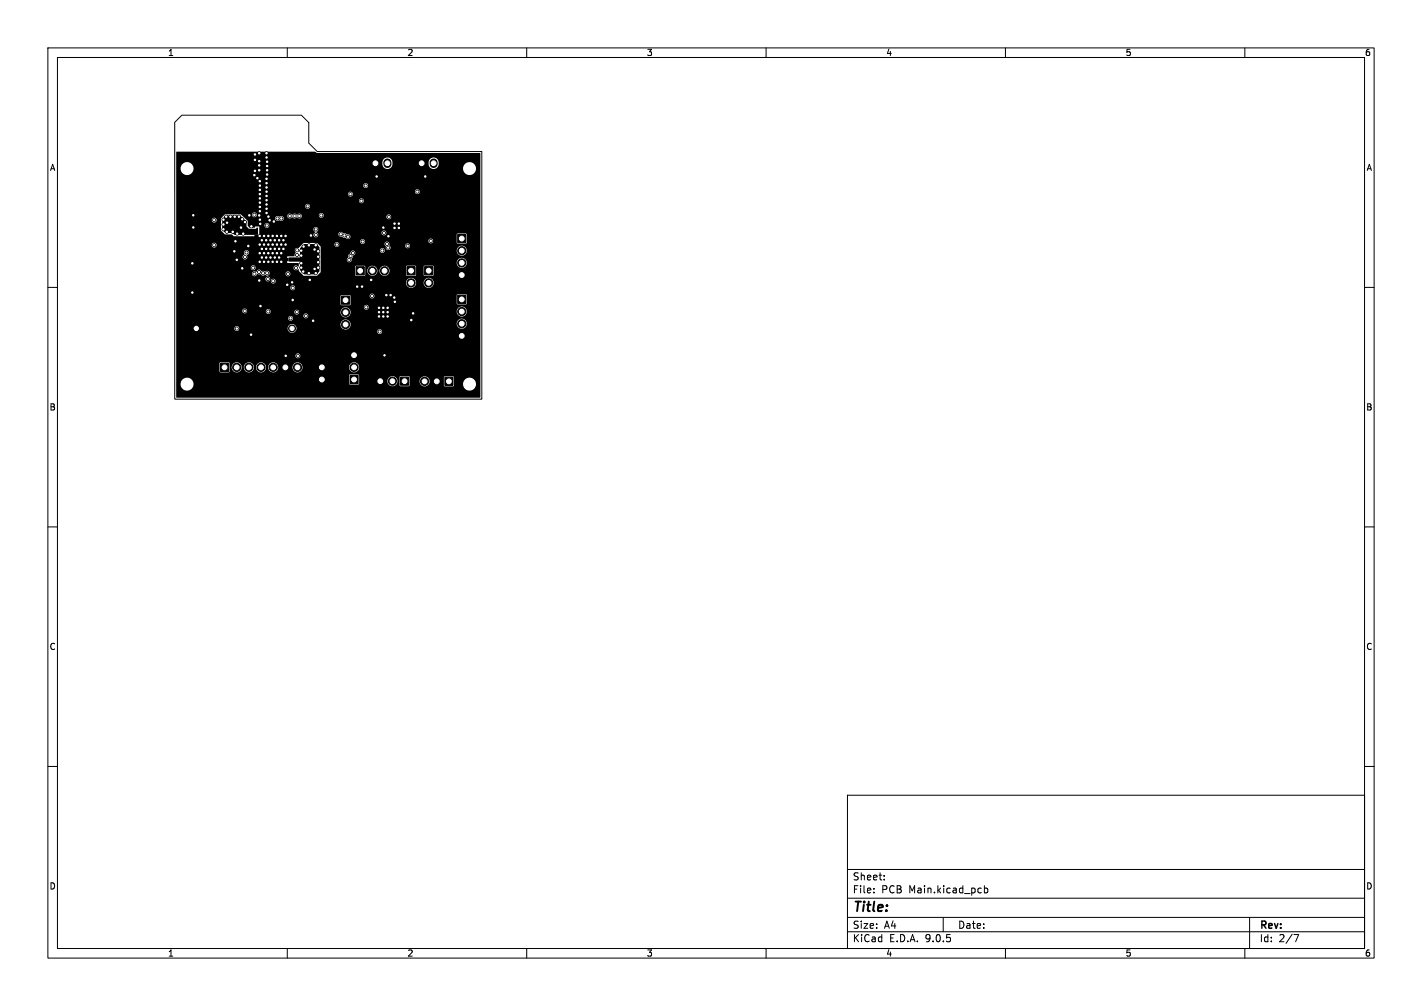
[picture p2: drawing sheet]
<svg xmlns="http://www.w3.org/2000/svg" width="297mm" height="210mm" viewBox="0 0 297 210" stroke-linecap="round" stroke-linejoin="round" font-family="sans-serif">
<defs><g id="words">
<text font-size="2.8" x="178" y="190.9">Title:</text>
<g font-size="2.1">
<text x="178" y="184">Sheet:</text>
<text x="178" y="186.7">File:</text>
<text x="184.1" y="186.7">PCB</text>
<text x="189.9" y="186.7">Main.kicad_pcb</text>
<text x="178" y="196.9">KiCad</text>
<text x="178" y="194.1">Size:</text>
<text x="184.7" y="194.1">A4</text>
<text x="185.7" y="196.9">E.D.A.</text>
<text x="193.3" y="196.9">9.0.5</text>
<text x="200" y="194.1">Date:</text>
<text x="263" y="194.3">Rev:</text>
<text x="263" y="196.9">Id:</text>
<text x="267.1" y="196.9">2/7</text>
</g>
<g font-size="1.8">
<text x="35" y="11.9">1</text>
<text x="85" y="11.9">2</text>
<text x="135" y="11.9">3</text>
<text x="185" y="11.9">4</text>
<text x="235" y="11.9">5</text>
<text x="285" y="11.9">6</text>
<text x="10.3" y="35.9">A</text>
<text x="285.4" y="35.9">A</text>
<text x="10.3" y="85.9">B</text>
<text x="285.3" y="85.9">B</text>
<text x="10.3" y="135.9">C</text>
<text x="285.3" y="135.9">C</text>
<text x="10.3" y="185.9">D</text>
<text x="285.3" y="185.9">D</text>
<text x="35" y="199.9">1</text>
<text x="85" y="199.9">2</text>
<text x="135" y="199.9">3</text>
<text x="185" y="199.9">4</text>
<text x="235" y="199.9">5</text>
<text x="285" y="199.9">6</text>
</g>
</g></defs>
<g fill="none" stroke="#000" stroke-width=".21">
<path d="M10 10h277v190h-277zM12 12h273v186h-273zM60 10v2M110 10v2M160 10v2M210 10v2M260 10v2M38 24h24.9l1.6 1.6v4.3l1.8 1.7h34.3v51.7h-64.1v-57.8zM10 60h2M285 60h2M10 110h2M285 110h2"/>
<path d="M10 160h2M177 166h108v32h-108zM285 160h2M60 198v2M110 198v2M160 198v2M177 194.5h108M177 191.5h108M177 187.5h108M177 181.5h108M182.5 186.3v.1M182.5 185.5v.1"/>
<path d="M184.7 183.6v.1M184.7 182.8v.1M197 191.5v3M205.6 184.9v1.5M205.6 185.5l.4-.1 .3 .3-.1 .6h-.6M210 198v2M260 198v2M261 191.5v6.5M270.2 195.1h1l-.6 1.5"/>
</g>
<g fill="#000" stroke="#000" stroke-width=".21">
<path d="M77.6 33.2h1.6v1.8h-1.6zM87.3 33.2h1.5v1.8h-1.5zM74.4 55.7h1.7v1.7h-1.7zM85 55.7h1.7v1.7h-1.7zM88.7 55.7h1.7v1.7h-1.7zM95.6 48.9h1.7v1.7h-1.7zM46 75.8h1.7v1.7h-1.7zM66.4 75.8h1.7v1.7h-1.7zM71.3 61.8h1.7v1.7h-1.7zM73.1 78.4h1.7v1.7h-1.7zM83.7 78.7h1.7v1.7h-1.7zM92.9 78.8h1.7v1.7h-1.7z"/>
<path d="M95.6 61.6h1.7v1.7h-1.7z"/>
<circle cx="53.1" cy="36.6" r=".3"/>
<circle cx="53.2" cy="33.4" r=".3"/>
<circle cx="53.2" cy="32.2" r=".3"/>
<circle cx="53.2" cy="35.7" r=".3"/>
<circle cx="53.8" cy="37.2" r=".3"/>
<circle cx="54.1" cy="33.6" r=".3"/>
<circle cx="54.1" cy="35.5" r=".3"/>
<circle cx="54.1" cy="34.5" r=".3"/>
<circle cx="54.1" cy="32" r=".3"/>
<circle cx="54.3" cy="37.8" r=".3"/>
<circle cx="54.3" cy="39.6" r=".3"/>
<circle cx="54.3" cy="38.7" r=".3"/>
<circle cx="55.7" cy="37.3" r=".3"/>
<circle cx="55.7" cy="32" r=".3"/>
<circle cx="55.7" cy="39.1" r=".3"/>
<circle cx="55.7" cy="38.2" r=".3"/>
<circle cx="55.7" cy="32.9" r=".3"/>
<circle cx="55.8" cy="36.4" r=".3"/>
<circle cx="55.8" cy="33.8" r=".3"/>
<circle cx="55.8" cy="34.7" r=".3"/>
<circle cx="55.8" cy="35.5" r=".3"/>
<circle cx="76.4" cy="38.7" r=".3"/>
<circle cx="78.7" cy="36.8" r=".3"/>
<circle cx="88.8" cy="36.8" r=".3"/>
<circle cx="40.2" cy="55" r=".3"/>
<circle cx="40.4" cy="44.9" r=".3"/>
<circle cx="40.4" cy="47.5" r=".3"/>
<circle cx="44.7" cy="51.2" r=".3"/>
<circle cx="44.7" cy="46" r=".3"/>
<circle cx="46.7" cy="47.9" r=".3"/>
<circle cx="46.7" cy="46.9" r=".3"/>
<circle cx="46.7" cy="45.8" r=".3"/>
<circle cx="47.2" cy="45.2" r=".3"/>
<circle cx="47.4" cy="48.4" r=".3"/>
<circle cx="47.4" cy="46.5" r=".3"/>
<circle cx="48.1" cy="45.2" r=".3"/>
<circle cx="48.6" cy="48.4" r=".3"/>
<circle cx="48.9" cy="52.5" r=".3"/>
<circle cx="49" cy="45.2" r=".3"/>
<circle cx="49.2" cy="50.4" r=".3"/>
<circle cx="49.5" cy="54.2" r=".3"/>
<circle cx="49.5" cy="48.8" r=".3"/>
<circle cx="49.9" cy="45.2" r=".3"/>
<circle cx="50.3" cy="47.5" r=".3"/>
<circle cx="50.6" cy="56" r=".3"/>
<circle cx="50.6" cy="45.8" r=".3"/>
<circle cx="50.8" cy="48.8" r=".3"/>
<circle cx="51.2" cy="53.7" r=".3"/>
<circle cx="51.2" cy="46.4" r=".3"/>
<circle cx="51.5" cy="52.7" r=".3"/>
<circle cx="51.9" cy="51.4" r=".3"/>
<circle cx="52.1" cy="45" r=".3"/>
<circle cx="52.5" cy="47.3" r=".3"/>
<circle cx="52.9" cy="55.9" r=".3"/>
<circle cx="53.1" cy="57.2" r=".3"/>
<circle cx="53.1" cy="44.8" r=".3"/>
<circle cx="54.1" cy="56.8" r=".3"/>
<circle cx="54.2" cy="58.6" r=".3"/>
<circle cx="54.2" cy="45" r=".3"/>
<circle cx="54.2" cy="49.3" r=".3"/>
<circle cx="54.2" cy="51.1" r=".3"/>
<circle cx="54.2" cy="54.7" r=".3"/>
<circle cx="54.2" cy="52.9" r=".3"/>
<circle cx="54.3" cy="45.9" r=".3"/>
<circle cx="54.3" cy="44.1" r=".3"/>
<circle cx="54.3" cy="43.2" r=".3"/>
<circle cx="54.3" cy="40.5" r=".3"/>
<circle cx="54.3" cy="41.4" r=".3"/>
<circle cx="54.3" cy="42.3" r=".3"/>
<circle cx="54.3" cy="46.7" r=".3"/>
<circle cx="54.7" cy="53.8" r=".3"/>
<circle cx="54.7" cy="52" r=".3"/>
<circle cx="54.7" cy="50.2" r=".3"/>
<circle cx="54.9" cy="57" r=".3"/>
<circle cx="55.1" cy="49.3" r=".3"/>
<circle cx="55.1" cy="51.1" r=".3"/>
<circle cx="55.1" cy="54.7" r=".3"/>
<circle cx="55.1" cy="52.9" r=".3"/>
<circle cx="55.6" cy="53.8" r=".3"/>
<circle cx="55.6" cy="52" r=".3"/>
<circle cx="55.6" cy="50.2" r=".3"/>
<circle cx="55.7" cy="44.5" r=".3"/>
<circle cx="55.7" cy="43.6" r=".3"/>
<circle cx="55.7" cy="40.9" r=".3"/>
<circle cx="55.7" cy="41.8" r=".3"/>
<circle cx="55.7" cy="40" r=".3"/>
<circle cx="55.7" cy="42.7" r=".3"/>
<circle cx="55.7" cy="47.1" r=".3"/>
<circle cx="55.8" cy="57" r=".3"/>
<circle cx="55.9" cy="58.2" r=".3"/>
<circle cx="56" cy="49.3" r=".3"/>
<circle cx="56" cy="51.1" r=".3"/>
<circle cx="56" cy="54.7" r=".3"/>
<circle cx="56" cy="52.9" r=".3"/>
<circle cx="56.1" cy="45.2" r=".3"/>
<circle cx="56.3" cy="46" r=".3"/>
<circle cx="56.5" cy="53.8" r=".3"/>
<circle cx="56.5" cy="52" r=".3"/>
<circle cx="56.5" cy="50.2" r=".3"/>
<circle cx="56.9" cy="49.3" r=".3"/>
<circle cx="56.9" cy="51.1" r=".3"/>
<circle cx="56.9" cy="54.7" r=".3"/>
<circle cx="56.9" cy="52.9" r=".3"/>
<circle cx="57.1" cy="58.7" r=".3"/>
<circle cx="57.2" cy="46.2" r=".3"/>
<circle cx="57.4" cy="53.8" r=".3"/>
<circle cx="57.4" cy="52" r=".3"/>
<circle cx="57.4" cy="50.2" r=".3"/>
<circle cx="57.8" cy="49.3" r=".3"/>
<circle cx="57.8" cy="51.1" r=".3"/>
<circle cx="57.8" cy="54.7" r=".3"/>
<circle cx="57.8" cy="52.9" r=".3"/>
<circle cx="58" cy="45.6" r=".3"/>
<circle cx="58.3" cy="53.8" r=".3"/>
<circle cx="58.3" cy="52" r=".3"/>
<circle cx="58.3" cy="50.2" r=".3"/>
<circle cx="58.7" cy="49.3" r=".3"/>
<circle cx="58.7" cy="51.1" r=".3"/>
<circle cx="58.7" cy="54.7" r=".3"/>
<circle cx="58.7" cy="52.9" r=".3"/>
<circle cx="58.8" cy="45.6" r=".3"/>
<circle cx="59.2" cy="52" r=".3"/>
<circle cx="59.2" cy="50.2" r=".3"/>
<circle cx="59.6" cy="49.3" r=".3"/>
<circle cx="59.6" cy="51.1" r=".3"/>
<circle cx="60" cy="59.4" r=".3"/>
<circle cx="60.1" cy="57.2" r=".3"/>
<circle cx="60.5" cy="45.1" r=".3"/>
<circle cx="61" cy="58.9" r=".3"/>
<circle cx="61.5" cy="45.1" r=".3"/>
<circle cx="61.8" cy="55.9" r=".3"/>
<circle cx="62" cy="53.2" r=".3"/>
<circle cx="62.1" cy="52.3" r=".3"/>
<circle cx="62.5" cy="45.1" r=".3"/>
<circle cx="62.9" cy="55" r=".3"/>
<circle cx="62.9" cy="53.4" r=".3"/>
<circle cx="62.9" cy="52.3" r=".3"/>
<circle cx="62.9" cy="55.9" r=".3"/>
<circle cx="63.3" cy="56.7" r=".3"/>
<circle cx="63.4" cy="51.5" r=".3"/>
<circle cx="64.3" cy="43.1" r=".3"/>
<circle cx="64.5" cy="51.2" r=".3"/>
<circle cx="64.5" cy="57" r=".3"/>
<circle cx="64.7" cy="58.4" r=".3"/>
<circle cx="64.9" cy="49.2" r=".3"/>
<circle cx="65.7" cy="56.1" r=".3"/>
<circle cx="65.7" cy="52.1" r=".3"/>
<circle cx="66" cy="47.9" r=".3"/>
<circle cx="66" cy="49" r=".3"/>
<circle cx="66" cy="57" r=".3"/>
<circle cx="66" cy="51.2" r=".3"/>
<circle cx="66.5" cy="55.9" r=".3"/>
<circle cx="66.5" cy="54.7" r=".3"/>
<circle cx="66.5" cy="53.6" r=".3"/>
<circle cx="66.5" cy="52.5" r=".3"/>
<circle cx="67.1" cy="45" r=".3"/>
<circle cx="70.4" cy="51.1" r=".3"/>
<circle cx="71.2" cy="48.9" r=".3"/>
<circle cx="71.9" cy="49.2" r=".3"/>
<circle cx="72.7" cy="49.4" r=".3"/>
<circle cx="72.9" cy="54.2" r=".3"/>
<circle cx="73.2" cy="40.5" r=".3"/>
<circle cx="73.2" cy="53.5" r=".3"/>
<circle cx="73.7" cy="52.8" r=".3"/>
<circle cx="74.6" cy="59.8" r=".3"/>
<circle cx="75.5" cy="41.9" r=".3"/>
<circle cx="75.6" cy="59.8" r=".3"/>
<circle cx="75.7" cy="50.4" r=".3"/>
<circle cx="77.5" cy="58.4" r=".3"/>
<circle cx="77.8" cy="56.5" r=".85"/>
<circle cx="79.9" cy="52.3" r=".3"/>
<circle cx="80.1" cy="47.5" r=".3"/>
<circle cx="80.2" cy="48.6" r=".3"/>
<circle cx="80.3" cy="56.5" r=".85"/>
<circle cx="80.8" cy="50.9" r=".3"/>
<circle cx="81.1" cy="51.7" r=".3"/>
<circle cx="81.1" cy="49.3" r=".3"/>
<circle cx="81.2" cy="45.3" r=".3"/>
<circle cx="82.4" cy="47.6" r=".3"/>
<circle cx="82.4" cy="46.7" r=".3"/>
<circle cx="83.3" cy="47.6" r=".3"/>
<circle cx="83.3" cy="46.7" r=".3"/>
<circle cx="85.1" cy="51.3" r=".3"/>
<circle cx="85.9" cy="59" r=".85"/>
<circle cx="87.2" cy="40" r=".3"/>
<circle cx="89.5" cy="59" r=".85"/>
<circle cx="90" cy="50.3" r=".3"/>
<circle cx="96.4" cy="52.3" r=".85"/>
<circle cx="96.4" cy="54.9" r=".85"/>
<circle cx="96.4" cy="57.4" r=".85"/>
<circle cx="40.2" cy="61.1" r=".3"/>
<circle cx="41" cy="68.6" r=".72"/>
<circle cx="49.4" cy="76.7" r=".85"/>
<circle cx="49.5" cy="68.6" r=".3"/>
<circle cx="51.1" cy="64.9" r=".3"/>
<circle cx="52" cy="76.7" r=".85"/>
<circle cx="52.4" cy="69.9" r=".3"/>
<circle cx="54.4" cy="63.9" r=".3"/>
<circle cx="54.5" cy="76.7" r=".85"/>
<circle cx="56" cy="65" r=".3"/>
<circle cx="57.1" cy="76.7" r=".85"/>
<circle cx="59.6" cy="76.7" r=".85"/>
<circle cx="59.7" cy="74.3" r=".3"/>
<circle cx="60.7" cy="66.5" r=".3"/>
<circle cx="61" cy="68.6" r=".72"/>
<circle cx="61.1" cy="60.1" r=".3"/>
<circle cx="61.1" cy="62.6" r=".3"/>
<circle cx="62" cy="65.2" r=".3"/>
<circle cx="62.1" cy="76.7" r=".85"/>
<circle cx="62.2" cy="74.3" r=".3"/>
<circle cx="63.9" cy="65.9" r=".3"/>
<circle cx="65.4" cy="67" r=".3"/>
<circle cx="67.2" cy="79.2" r=".85"/>
<circle cx="72.2" cy="67.7" r=".85"/>
<circle cx="72.2" cy="65.2" r=".85"/>
<circle cx="74" cy="76.7" r=".85"/>
<circle cx="74" cy="74.1" r=".85"/>
<circle cx="76.5" cy="64.1" r=".3"/>
<circle cx="77.7" cy="61.8" r=".3"/>
<circle cx="79.2" cy="64.3" r=".3"/>
<circle cx="79.2" cy="65.2" r=".3"/>
<circle cx="79.2" cy="66.1" r=".3"/>
<circle cx="79.3" cy="69.2" r=".3"/>
<circle cx="79.4" cy="79.6" r=".85"/>
<circle cx="80.1" cy="64.3" r=".3"/>
<circle cx="80.1" cy="65.2" r=".3"/>
<circle cx="80.1" cy="66.1" r=".3"/>
<circle cx="80.3" cy="74.2" r=".3"/>
<circle cx="80.7" cy="61.6" r=".3"/>
<circle cx="81" cy="64.3" r=".3"/>
<circle cx="81" cy="65.2" r=".3"/>
<circle cx="81" cy="66.1" r=".3"/>
<circle cx="81.6" cy="61.6" r=".3"/>
<circle cx="82" cy="79.6" r=".85"/>
<circle cx="82.3" cy="62.1" r=".3"/>
<circle cx="82.5" cy="63" r=".3"/>
<circle cx="85.9" cy="66.8" r=".3"/>
<circle cx="86.3" cy="65.4" r=".3"/>
<circle cx="88.7" cy="79.6" r=".85"/>
<circle cx="91.2" cy="79.6" r=".85"/>
<circle cx="96.4" cy="67.6" r=".85"/>
<circle cx="96.4" cy="70.1" r=".85"/>
<circle cx="96.4" cy="65" r=".85"/>
</g>
<path d="M80.9 33.9v.3M90.6 33.9v.3" fill="none" stroke="#000" stroke-width="1.7"/>
<path d="M36.8 31.7h29l.4 .2 34.1 .1v51h-63.4l-.1-2.9h.9a1.35 1.35 0 0 0 1.9 1.3 1.35 1.35 0 0 0 .3-2.2 1.35 1.35 0 0 0-2.2 .7v.2h-.9v-1.7h36.1v1.7l.2 .2h1.8l.1-.8h5.9v.2a1.05 1.05 0 0 0 1.6 .8 1.05 1.05 0 0 0 .1-1.8h.9v1.7l.1 .2h1.8l.2-1.1h2v.2a1.05 1.05 0 0 0 1.6 .8 1.05 1.05 0 0 0 .1-1.8h3.4v1.8l.1 .2h1.9l.1-.6h1.9v.2a1.35 1.35 0 0 0 2.1 1 1.35 1.35 0 0 0 0-2.3 1.35 1.35 0 0 0-2.1 1.1h-1.9v-1.4l-.2-.1h-1.7l-.2 .1h-3.4a1.05 1.05 0 0 0-1.7 .8h-2v-.8l-.2-.2h-1.8l-.1 .2h-.9a1.05 1.05 0 0 0-1.7 .8h-5.9v-1.1l-.2-.2h-1.7l-.2 .2h-36.1v-2.6h9v1.8l.2 .1h1.8l.2-1.1h.4v.2a1.06 1.06 0 0 0 1.1 .9 1.06 1.06 0 0 0 1-1.1h.4v.2a1.06 1.06 0 0 0 1.2 .9 1.06 1.06 0 0 0 .9-1.1h.5v.2a1.06 1.06 0 0 0 1.1 .9 1.06 1.06 0 0 0 1-1.1h.4v.2a1.06 1.06 0 0 0 1.2 .9 1.06 1.06 0 0 0 .9-1.1h3v.2a1.06 1.06 0 0 0 1.1 .9 1.06 1.06 0 0 0 1-1.1h9.7v.2a1.06 1.06 0 0 0 1.6 .8 1.06 1.06 0 0 0 0-1.8 1.06 1.06 0 0 0-1.6 .8h-9.7l-.1-.2a1.06 1.06 0 0 0-1.1-.8 1.06 1.06 0 0 0-.9 1h-3v-.2a1.06 1.06 0 0 0-1.1-.8 1.06 1.06 0 0 0-1 1h-.4l-.1-.2a1.06 1.06 0 0 0-1.1-.8 1.06 1.06 0 0 0-.9 1h-.5v-.2a1.06 1.06 0 0 0-1.1-.8 1.06 1.06 0 0 0-1 1h-.4l-.1-.2a1.06 1.06 0 0 0-1.1-.8 1.06 1.06 0 0 0-.9 1h-.4v-.8l-.2-.2h-1.8l-.2 .2h-9v-1.6h24.9a.5 .5 0 0 0 .7 .6 .5 .5 0 0 0 .2-.9 .5 .5 0 0 0-.8 .2l-.1 .1h-24.9v-5.7h12.2a.5 .5 0 0 0 .5 .6 .5 .5 0 0 0 .4-.6h10.2v.2a.93 .93 0 0 0 .6 .7 .93 .93 0 0 0 1-.2h17.1v.1a.5 .5 0 0 0 .8 .4 .5 .5 0 0 0 0-.9 .5 .5 0 0 0-.8 .4h-17.1a.93 .93 0 0 0-.6-1.6h10v.3a1.05 1.05 0 0 0 1.3 .9 1.05 1.05 0 0 0 .8-1.3h22.2v.2a1.06 1.06 0 0 0 1.6 .8 1.06 1.06 0 0 0 0-1.8 1.06 1.06 0 0 0-1.6 .8l-22.2-.1a1.06 1.06 0 0 0-1.1-.7 1.06 1.06 0 0 0-1 .9h-10a.93 .93 0 0 0-1 .9h-10.2l-.3-.4a.5 .5 0 0 0-.6 .4h-12.2v-2.1h23.4v.1a.5 .5 0 0 0 .8 .4 .5 .5 0 0 0 0-.9 .5 .5 0 0 0-.8 .4h-23.4v-.5h26.6v.1a.5 .5 0 0 0 .7 .4 .5 .5 0 0 0 0-.9 .5 .5 0 0 0-.7 .4h-26.6v-1.1h13.8v.2a.5 .5 0 0 0 .5 .4 .5 .5 0 0 0 .5-.4h3.9v.1a.5 .5 0 0 0 .5 .4 .5 .5 0 0 0 .5-.4h5v.1a.5 .5 0 0 0 .5 .5 .5 .5 0 0 0 .5-.6h8.6v.2a1.05 1.05 0 0 0 1.3 .9 1.05 1.05 0 0 0 .8-1.3h22.2v.2a1.06 1.06 0 0 0 1.6 .8 1.06 1.06 0 0 0 0-1.8 1.06 1.06 0 0 0-1.6 .8h-22.2a1.06 1.06 0 0 0-1.1-.7 1.06 1.06 0 0 0-1 .9h-8.6a.5 .5 0 0 0-.5-.4 .5 .5 0 0 0-.5 .4h-5v-.1a.5 .5 0 0 0-.5-.5 .5 .5 0 0 0-.5 .5h-3.9v-.2a.5 .5 0 0 0-.5-.4 .5 .5 0 0 0-.5 .4h-13.8v-.7h39.2v.1a.5 .5 0 0 0 .8 .4 .5 .5 0 0 0 0-.9 .5 .5 0 0 0-.8 .4h-39.2v-2.3h34.3l.1 1.9h1.8l.2-.2v-1.8h4a.5 .5 0 0 0 .6 .6 .5 .5 0 0 0 .4-.7h17.2v1.9h1.9l.2-.1v-1.8l-.2-.2h-1.7l-.2 .2h-17.2l-.2-.2-.4-.1-.4 .4-5.9-.1-.2 .2h-34.3v-1.8h23.8v.1a.5 .5 0 0 0 .8 .4 .5 .5 0 0 0 0-.8 .5 .5 0 0 0-.8 .3h-23.8v-1.8h18.6v.1a.5 .5 0 0 0 .9 .3h.3v.2a.5 .5 0 0 0 .4 .4 .5 .5 0 0 0 .5-.3h27.3v.3a1.06 1.06 0 0 0 1.2 .9 1.06 1.06 0 0 0 .9-1.2h1.6v.3a1.06 1.06 0 0 0 1.6 .7 1.06 1.06 0 0 0 0-1.7 1.06 1.06 0 0 0-1.6 .7h-1.6v-.2a1.06 1.06 0 0 0-1.2-.7 1.06 1.06 0 0 0-.9 .9h-27.3a.5 .5 0 0 0-.3-.7 .5 .5 0 0 0-.6 .4h-.3a.5 .5 0 0 0-.2-.8 .5 .5 0 0 0-.7 .4h-18.6v-1.1h15.8v.1a.55 .55 0 0 0 .6 .5 .55 .55 0 0 0 .5-.5l.5 .1a.38 .38 0 0 1 .6 .2h.2a.46 .46 0 0 1 .7 0l.4-.1 .2-.3h3.3a.51 .51 0 0 0 .7 .6 .51 .51 0 0 0 .2-.9 .51 .51 0 0 0-.8 .2l-3.4 .1a.59 .59 0 0 0-.4-.5 .59 .59 0 0 0-.6 .1l-.3-.2-.3 .1a.64 .64 0 0 0-.7-.3 .64 .64 0 0 0-.5 .5l-.6-.1-.3 .4h-15.8v-1.3h15.6v.2a.5 .5 0 0 0 .8 .3 .5 .5 0 0 0 0-.8 .5 .5 0 0 0-.8 .3h-15.6v-2.2h13.9v.1a.5 .5 0 0 0 .6 .5 .5 .5 0 0 0 .3-.7h8.4v.4h.2v.6h-.2v.4h2.3l.1 .7a.65 .65 0 0 0-1.1 .3 .55 .55 0 0 0 .4 .5 .55 .55 0 0 0 .6-.2l.1 .4 1 1h2.8l.8-.8v-1.1h7.2v1.7l.2 .2h1.8l.1-1.2h.4a1.06 1.06 0 0 0 1.1 1.2 1.06 1.06 0 0 0 1-1.2h.5v.2a1.05 1.05 0 0 0 1.6 .8 1.05 1.05 0 0 0 0-1.8h3.9v1.8l.2 .2 1.8-.1 .1-.1v-1.8h1.6v1.9l1.9 .1 .2-.2v-1.8l-.2-.1h-1.7l-.2 .1-3.5-.1-.2 .1h-3.9a1.05 1.05 0 0 0-1.6 .8h-.5v-.2a1.06 1.06 0 0 0-1.1-.7 1.06 1.06 0 0 0-1 .9h-.4v-.7l-.2-.2h-1.7l-.2 .2h-7.2v-.9h28.4v.2a1.06 1.06 0 0 0 1.6 .8 1.06 1.06 0 0 0 0-1.8 1.06 1.06 0 0 0-1.6 .8h-28.4v-.6h5.4v.1a.54 .54 0 0 0 .8 .4 .54 .54 0 0 0 .2-.8l.3-.5a.53 .53 0 0 0 .5-.8 .53 .53 0 0 0-1 .1v.2a.67 .67 0 0 0-.5 .9l-.3 .4h-5.4v-2h12.4a.5 .5 0 0 0 .5 .6 .5 .5 0 0 0 .5-.6h15v.2a1.06 1.06 0 0 0 1.6 .8 1.06 1.06 0 0 0 0-1.8 1.06 1.06 0 0 0-1.6 .8h-15l-.4-.4a.5 .5 0 0 0-.6 .4h-12.4v-.7l-.5-.5h3.4a.51 .51 0 0 0 .6 .6 .51 .51 0 0 0 .2-.9 .51 .51 0 0 0-.8 .2l-3.4 .1-.3-.3h-2.8l-1 1.1a.57 .57 0 0 0-.8 .2 .57 .57 0 0 0 .2 .8l-.3 .7h-9.9v-.2a.51 .51 0 0 0 .4-.7 .51 .51 0 0 0-.7-.3 .51 .51 0 0 0-.2 .7l-.4 .6h-13.9v-2.5h7.4v.1a.5 .5 0 0 0 .8 .4 .5 .5 0 0 0 0-.8 .5 .5 0 0 0-.8 .3h-7.4v-.7h38.4v.1a.5 .5 0 0 0 .8 .4h4.3l.3 .5a.52 .52 0 0 0 .3 .8 .52 .52 0 0 0 .7-.4l-.3-.5h3.3a.51 .51 0 0 0 .7 .5 .51 .51 0 0 0 .2-.8 .51 .51 0 0 0-.8 .2l-3.4 .1v-.2a.5 .5 0 0 0-.3-.6 .5 .5 0 0 0-.7 .4h-4.3l.2-.3v-.4h13.3v.2a.5 .5 0 0 0 .7 .3 .5 .5 0 0 0 0-.8 .5 .5 0 0 0-.7 .3h-13.3l-.5-.3-.5 .5h-38.4v-4.5h7.4a.5 .5 0 0 0 .7 .5 .5 .5 0 0 0 .2-.8h1.1v2.5l.8 .8h1.4l.4 .4h4.3v-.3h.8v.3h.3v-1.5h11.3l.1 .4 .3 .3a.5 .5 0 0 0-.5 .5 .5 .5 0 0 0 .6 .4 .5 .5 0 0 0 .4-.6h4.3v.2a.5 .5 0 0 0 .7 .4l.3 .2h.4a.53 .53 0 0 0 .9 .2 .53 .53 0 0 0-.2-.9l-.4 .1-.3-.3h-.4l-.2-.1h8.2a.5 .5 0 0 0 .3 .5 .5 .5 0 0 0 .6-.2h14.8v1.9h1.9l.2-.1v-1.8l-.2-.2h-1.7l-.2 .2h-14.8a.5 .5 0 0 0-.2-.7 .5 .5 0 0 0-.7 .4h-8.2l-.4-.2-.4 .4h-4.3l-.3-.4a.51 .51 0 0 0 .2-.9 .51 .51 0 0 0-.8 .3h-11.3v-.5h-.9l-.1 .2h-1l-.5-.5h3.5v.1a.5 .5 0 0 0 .8 .4 .5 .5 0 0 0 0-.9 .5 .5 0 0 0-.8 .4h-3.5v-.9l-.6-.6h6.4v.2a.68 .68 0 0 0 1 .3 .52 .52 0 0 0 .6-.2 .52 .52 0 0 0-.1-.7 .52 .52 0 0 0-.7 .1l-.5-.1-.3 .4h-6.4l-.8-.7h2.3v.1a.5 .5 0 0 0 .5 .4 .5 .5 0 0 0 .5-.3h6.4v.2a.56 .56 0 0 0 .5 .4 .56 .56 0 0 0 .5-.3l.1 .1a.89 .89 0 0 0 1 0 .5 .5 0 0 0 .7 .1 .5 .5 0 0 0 .2-.6h3.6v.1a.5 .5 0 0 0 .4 .5 .5 .5 0 0 0 .5-.3h13.2v.1a.5 .5 0 0 0 .8 .4 .5 .5 0 0 0 0-.9 .5 .5 0 0 0-.8 .4h-13.1a.5 .5 0 0 0-.4-.7 .5 .5 0 0 0-.6 .4h-3.6l-.4-.3-.6 .3a.68 .68 0 0 0-1.1-.1l-.5-.2-.4 .4h-6.4a.5 .5 0 0 0-.3-.6 .5 .5 0 0 0-.7 .4l-5.6-.1-.8 .9-1.3-.1a.5 .5 0 0 0-.7 .4h-7.4v-2.9h27v.1a.5 .5 0 0 0 .7 .4 .5 .5 0 0 0 0-.9 .5 .5 0 0 0-.7 .4h-27v-1.1h38.2v.1a.5 .5 0 0 0 .8 .3 .5 .5 0 0 0 0-.8 .5 .5 0 0 0-.8 .4h-38.2v-1.4h35.9v.1a.5 .5 0 0 0 .8 .4 .5 .5 0 0 0 0-.9 .5 .5 0 0 0-.8 .4h-35.9v-.5h49.9v.1a.5 .5 0 0 0 .7 .3 .5 .5 0 0 0 0-.8 .5 .5 0 0 0-.7 .4h-49.9v-1.3h39.1v.1a.5 .5 0 0 0 .7 .4 .5 .5 0 0 0 0-.9 .5 .5 0 0 0-.7 .4h-39.1v-3.6h.9a1.35 1.35 0 0 0 1.9 1.3 1.35 1.35 0 0 0 .3-2.2 1.35 1.35 0 0 0-2.2 .7v.2h-.9v-1.3h43.1a1.11 1.11 0 0 0 1 1.5 1.11 1.11 0 0 0 1.1-1.5h7.5v.5a1.05 1.05 0 0 0 1.7 .8h5.5v.2a1.35 1.35 0 0 0 2.1 1 1.35 1.35 0 0 0 0-2.3 1.35 1.35 0 0 0-2.1 1.1l-5.5-.1a1.17 1.17 0 0 0 .3-1.7 1.17 1.17 0 0 0-1.7 0l-.3 .5h-7.5a1.06 1.06 0 0 0-1.1-.9 1.06 1.06 0 0 0-1 .9h-43.1zM47.1 45h3.1l1.2 1.2 .1 1.1 .5 .5h1.5l.1-.3h.2l.1 1.5h-4.9l-.4-.3-1.5-.1-.7-.6v-2.2zM60.3 53.8l2.4-.1v-1.9l.9-.9 2.5 .1 .6 .6v5.1l-.6 .6h-2.6l-.8-.9v-1.8h-2.4z" fill="#000"/>
<g fill="#fff" stroke="#fff" stroke-width=".21">
<circle cx="54.7" cy="53.8" r=".15"/>
<circle cx="55.7" cy="42.7" r=".15"/>
<circle cx="66.5" cy="55.9" r=".15"/>
<circle cx="57.2" cy="46.2" r=".15"/>
<circle cx="54.3" cy="45.9" r=".15"/>
<circle cx="55.7" cy="39.1" r=".15"/>
<circle cx="54.7" cy="52" r=".15"/>
<circle cx="83.3" cy="46.7" r=".15"/>
<circle cx="56.9" cy="51.1" r=".15"/>
<circle cx="52.5" cy="47.3" r=".15"/>
<circle cx="58.3" cy="53.8" r=".15"/>
<circle cx="40.4" cy="47.5" r=".15"/>
<circle cx="54.2" cy="58.6" r=".15"/>
<circle cx="55.7" cy="32.9" r=".15"/>
<circle cx="54.2" cy="51.1" r=".15"/>
<circle cx="54.3" cy="44.1" r=".15"/>
<circle cx="58.7" cy="54.7" r=".15"/>
<circle cx="62.9" cy="55" r=".15"/>
<circle cx="58.7" cy="51.1" r=".15"/>
<circle cx="49.9" cy="45.2" r=".15"/>
<circle cx="49.5" cy="48.8" r=".15"/>
<circle cx="55.7" cy="40.9" r=".15"/>
<circle cx="65.7" cy="56.1" r=".15"/>
<circle cx="40.2" cy="61.1" r=".15"/>
<circle cx="55.1" cy="51.1" r=".15"/>
<circle cx="56.5" cy="53.8" r=".15"/>
<circle cx="54.2" cy="52.9" r=".15"/>
<circle cx="55.1" cy="54.7" r=".15"/>
<circle cx="80.1" cy="47.5" r=".15"/>
<circle cx="82.5" cy="63" r=".15"/>
<circle cx="62.9" cy="53.4" r=".15"/>
<circle cx="51.9" cy="51.4" r=".15"/>
<circle cx="77.5" cy="58.4" r=".15"/>
<circle cx="55.7" cy="43.6" r=".15"/>
<circle cx="58.3" cy="50.2" r=".15"/>
<circle cx="57.8" cy="54.7" r=".15"/>
<circle cx="56.9" cy="49.3" r=".15"/>
<circle cx="55.6" cy="50.2" r=".15"/>
<circle cx="54.1" cy="34.5" r=".15"/>
<circle cx="81" cy="64.3" r=".15"/>
<circle cx="51.2" cy="46.4" r=".15"/>
<circle cx="53.2" cy="35.7" r=".15"/>
<circle cx="66.5" cy="53.6" r=".15"/>
<circle cx="40.2" cy="55" r=".15"/>
<circle cx="55.6" cy="52" r=".15"/>
<circle cx="57.4" cy="52" r=".15"/>
<circle cx="53.2" cy="33.4" r=".15"/>
<circle cx="79.2" cy="65.2" r=".15"/>
<circle cx="81" cy="65.2" r=".15"/>
<circle cx="54.1" cy="33.6" r=".15"/>
<circle cx="53.1" cy="36.6" r=".15"/>
<circle cx="55.1" cy="52.9" r=".15"/>
<circle cx="56" cy="51.1" r=".15"/>
<circle cx="74.6" cy="59.8" r=".15"/>
<circle cx="66" cy="51.2" r=".15"/>
<circle cx="55.6" cy="53.8" r=".15"/>
<circle cx="49" cy="45.2" r=".15"/>
<circle cx="56.3" cy="46" r=".15"/>
<circle cx="80.7" cy="61.6" r=".15"/>
<circle cx="65.4" cy="67" r=".15"/>
<circle cx="50.6" cy="45.8" r=".15"/>
<circle cx="55.7" cy="37.3" r=".15"/>
<circle cx="82.4" cy="47.6" r=".15"/>
<circle cx="54.3" cy="43.2" r=".15"/>
<circle cx="55.7" cy="38.2" r=".15"/>
<circle cx="80.3" cy="74.2" r=".15"/>
<circle cx="62.9" cy="52.3" r=".15"/>
<circle cx="46.7" cy="47.9" r=".15"/>
<circle cx="57.4" cy="50.2" r=".15"/>
<circle cx="64.9" cy="49.2" r=".15"/>
<circle cx="47.4" cy="46.5" r=".15"/>
<circle cx="58.7" cy="52.9" r=".15"/>
<circle cx="56" cy="49.3" r=".15"/>
<circle cx="54.3" cy="37.8" r=".15"/>
<circle cx="66.5" cy="52.5" r=".15"/>
<circle cx="64.5" cy="57" r=".15"/>
<circle cx="82.4" cy="46.7" r=".15"/>
<circle cx="81.6" cy="61.6" r=".15"/>
<circle cx="56" cy="52.9" r=".15"/>
<circle cx="55.8" cy="35.5" r=".15"/>
<circle cx="59.2" cy="52" r=".15"/>
<circle cx="80.1" cy="64.3" r=".15"/>
<circle cx="57.8" cy="49.3" r=".15"/>
<circle cx="66" cy="57" r=".15"/>
<circle cx="48.1" cy="45.2" r=".15"/>
<circle cx="55.7" cy="44.5" r=".15"/>
<circle cx="53.2" cy="32.2" r=".15"/>
<circle cx="46.7" cy="46.9" r=".15"/>
<circle cx="64.7" cy="58.4" r=".15"/>
<circle cx="75.6" cy="59.8" r=".15"/>
<circle cx="55.8" cy="34.7" r=".15"/>
<circle cx="46.7" cy="45.8" r=".15"/>
<circle cx="54.3" cy="42.3" r=".15"/>
<circle cx="50.6" cy="56" r=".15"/>
<circle cx="55.7" cy="40" r=".15"/>
<circle cx="54.2" cy="54.7" r=".15"/>
<circle cx="56.9" cy="54.7" r=".15"/>
<circle cx="63.3" cy="56.7" r=".15"/>
<circle cx="59.6" cy="51.1" r=".15"/>
<circle cx="81.1" cy="49.3" r=".15"/>
<circle cx="54.3" cy="40.5" r=".15"/>
<circle cx="62.9" cy="55.9" r=".15"/>
<circle cx="82.3" cy="62.1" r=".15"/>
<circle cx="58.7" cy="49.3" r=".15"/>
<circle cx="59.6" cy="49.3" r=".15"/>
<circle cx="57.8" cy="52.9" r=".15"/>
<circle cx="59.2" cy="50.2" r=".15"/>
<circle cx="57.4" cy="53.8" r=".15"/>
<circle cx="66.5" cy="54.7" r=".15"/>
<circle cx="61" cy="58.9" r=".15"/>
<circle cx="81" cy="66.1" r=".15"/>
<circle cx="54.2" cy="45" r=".15"/>
<circle cx="80.1" cy="66.1" r=".15"/>
<circle cx="60" cy="59.4" r=".15"/>
<circle cx="50.3" cy="47.5" r=".15"/>
<circle cx="63.4" cy="51.5" r=".15"/>
<circle cx="59.7" cy="74.3" r=".15"/>
<circle cx="55.7" cy="41.8" r=".15"/>
<circle cx="58.3" cy="52" r=".15"/>
<circle cx="83.3" cy="47.6" r=".15"/>
<circle cx="54.1" cy="32" r=".15"/>
<circle cx="54.7" cy="50.2" r=".15"/>
<circle cx="54.3" cy="39.6" r=".15"/>
<circle cx="47.4" cy="48.4" r=".15"/>
<circle cx="78.7" cy="36.8" r=".15"/>
<circle cx="56.5" cy="50.2" r=".15"/>
<circle cx="88.8" cy="36.8" r=".15"/>
<circle cx="79.2" cy="66.1" r=".15"/>
<circle cx="55.1" cy="49.3" r=".15"/>
<circle cx="54.4" cy="63.9" r=".15"/>
<circle cx="48.9" cy="52.5" r=".15"/>
<circle cx="56" cy="54.7" r=".15"/>
<circle cx="53.8" cy="37.2" r=".15"/>
<circle cx="54.2" cy="49.3" r=".15"/>
<circle cx="64.5" cy="51.2" r=".15"/>
<circle cx="65.7" cy="52.1" r=".15"/>
<circle cx="56.1" cy="45.2" r=".15"/>
<circle cx="56.9" cy="52.9" r=".15"/>
<circle cx="54.3" cy="41.4" r=".15"/>
<circle cx="80.1" cy="65.2" r=".15"/>
<circle cx="55.8" cy="36.4" r=".15"/>
<circle cx="54.3" cy="38.7" r=".15"/>
<circle cx="55.8" cy="33.8" r=".15"/>
<circle cx="54.3" cy="46.7" r=".15"/>
<circle cx="79.2" cy="64.3" r=".15"/>
<circle cx="56.5" cy="52" r=".15"/>
<circle cx="47.2" cy="45.2" r=".15"/>
<circle cx="52.1" cy="45" r=".15"/>
<circle cx="50.8" cy="48.8" r=".15"/>
<circle cx="49.2" cy="50.4" r=".15"/>
<circle cx="40.4" cy="44.9" r=".15"/>
<circle cx="55.7" cy="32" r=".15"/>
<circle cx="49.5" cy="54.2" r=".15"/>
<circle cx="57.8" cy="51.1" r=".15"/>
<circle cx="86.3" cy="65.4" r=".15"/>
<circle cx="61.1" cy="62.6" r=".15"/>
<circle cx="85.9" cy="66.8" r=".15"/>
<circle cx="48.6" cy="48.4" r=".15"/>
<circle cx="54.1" cy="35.5" r=".15"/>
<circle cx="52.4" cy="69.9" r=".15"/>
<circle cx="76.5" cy="64.1" r=".15"/>
<circle cx="57.1" cy="58.7" r=".15"/>
<circle cx="85.1" cy="51.3" r=".15"/>
<circle cx="64.3" cy="43.1" r=".15"/>
<circle cx="80.2" cy="48.6" r=".15"/>
<circle cx="44.7" cy="46" r=".15"/>
<circle cx="66" cy="47.9" r=".15"/>
<circle cx="60.1" cy="57.2" r=".15"/>
<circle cx="70.4" cy="51.1" r=".15"/>
<circle cx="53.1" cy="44.8" r=".15"/>
<circle cx="51.5" cy="52.7" r=".15"/>
<circle cx="66" cy="49" r=".15"/>
<circle cx="75.5" cy="41.9" r=".15"/>
<circle cx="81.2" cy="45.3" r=".15"/>
<circle cx="73.2" cy="40.5" r=".15"/>
<circle cx="55.7" cy="47.1" r=".15"/>
<circle cx="51.2" cy="53.7" r=".15"/>
<circle cx="56" cy="65" r=".15"/>
<circle cx="54.9" cy="57" r=".15"/>
<circle cx="67.1" cy="45" r=".15"/>
<circle cx="60.7" cy="66.5" r=".15"/>
<circle cx="62" cy="65.2" r=".15"/>
<circle cx="54.1" cy="56.8" r=".15"/>
<circle cx="52.9" cy="55.9" r=".15"/>
<circle cx="44.7" cy="51.2" r=".15"/>
<circle cx="75.7" cy="50.4" r=".15"/>
<circle cx="55.8" cy="57" r=".15"/>
<circle cx="62.2" cy="74.3" r=".15"/>
<circle cx="61.8" cy="55.9" r=".15"/>
<circle cx="62" cy="53.2" r=".15"/>
<circle cx="79.3" cy="69.2" r=".15"/>
<circle cx="80.8" cy="50.9" r=".15"/>
<circle cx="79.9" cy="52.3" r=".15"/>
<circle cx="73.7" cy="52.8" r=".15"/>
<circle cx="72.7" cy="49.4" r=".15"/>
<circle cx="71.2" cy="48.9" r=".15"/>
<circle cx="72.9" cy="54.2" r=".15"/>
<circle cx="71.9" cy="49.2" r=".15"/>
<circle cx="73.2" cy="53.5" r=".15"/>
<circle cx="81.1" cy="51.7" r=".15"/>
<circle cx="77.7" cy="61.8" r=".15"/>
<circle cx="58.8" cy="45.6" r=".15"/>
<circle cx="63.9" cy="65.9" r=".15"/>
<circle cx="58" cy="45.6" r=".15"/>
<circle cx="62.1" cy="52.3" r=".15"/>
<circle cx="61.1" cy="60.1" r=".15"/>
<circle cx="76.4" cy="38.7" r=".15"/>
<circle cx="55.9" cy="58.2" r=".15"/>
<circle cx="49.5" cy="68.6" r=".15"/>
<circle cx="51.1" cy="64.9" r=".15"/>
<circle cx="53.1" cy="57.2" r=".15"/>
<circle cx="62.5" cy="45.1" r=".15"/>
<circle cx="61.5" cy="45.1" r=".15"/>
<circle cx="60.5" cy="45.1" r=".15"/>
<circle cx="87.2" cy="40" r=".15"/>
<circle cx="90" cy="50.3" r=".15"/>
<circle cx="72.2" cy="62.7" r=".5"/>
<circle cx="72.2" cy="65.2" r=".5"/>
<circle cx="72.2" cy="67.7" r=".5"/>
<circle cx="89.5" cy="56.5" r=".5"/>
<circle cx="89.5" cy="59.1" r=".5"/>
<circle cx="96.4" cy="62.5" r=".5"/>
<circle cx="96.4" cy="65" r=".5"/>
<circle cx="96.4" cy="67.6" r=".5"/>
<circle cx="96.4" cy="70.1" r=".5"/>
<circle cx="93.8" cy="79.6" r=".5"/>
<circle cx="91.2" cy="79.6" r=".5"/>
<circle cx="88.7" cy="79.6" r=".5"/>
<circle cx="88.1" cy="34.1" r=".5"/>
<circle cx="90.6" cy="34.1" r=".5"/>
<circle cx="39.1" cy="80.2" r="1.1"/>
<circle cx="39.1" cy="35.2" r="1.1"/>
<circle cx="46.9" cy="76.7" r=".5"/>
<circle cx="49.4" cy="76.7" r=".5"/>
<circle cx="52" cy="76.7" r=".5"/>
<circle cx="54.5" cy="76.7" r=".5"/>
<circle cx="57.1" cy="76.7" r=".5"/>
<circle cx="59.6" cy="76.7" r=".5"/>
<circle cx="62.1" cy="76.7" r=".5"/>
<circle cx="67.2" cy="76.7" r=".5"/>
<circle cx="67.2" cy="79.2" r=".5"/>
<circle cx="78.4" cy="34.1" r=".5"/>
<circle cx="80.9" cy="34.1" r=".5"/>
<circle cx="84.5" cy="79.6" r=".5"/>
<circle cx="82" cy="79.6" r=".5"/>
<circle cx="79.4" cy="79.6" r=".5"/>
<circle cx="96.4" cy="49.8" r=".5"/>
<circle cx="96.4" cy="52.3" r=".5"/>
<circle cx="96.4" cy="54.9" r=".5"/>
<circle cx="96.4" cy="57.4" r=".5"/>
<circle cx="85.9" cy="56.5" r=".5"/>
<circle cx="85.9" cy="59.1" r=".5"/>
<circle cx="98.1" cy="80.2" r="1.1"/>
<circle cx="75.2" cy="56.5" r=".5"/>
<circle cx="77.8" cy="56.5" r=".5"/>
<circle cx="80.3" cy="56.5" r=".5"/>
<circle cx="98.1" cy="35.2" r="1.1"/>
<circle cx="74" cy="79.2" r=".5"/>
<circle cx="74" cy="76.7" r=".5"/>
<circle cx="74" cy="74.1" r=".5"/>
<circle cx="61" cy="68.6" r=".44"/>
<circle cx="41" cy="68.6" r=".44"/>
</g>
<use href="#words"/>
</svg>
